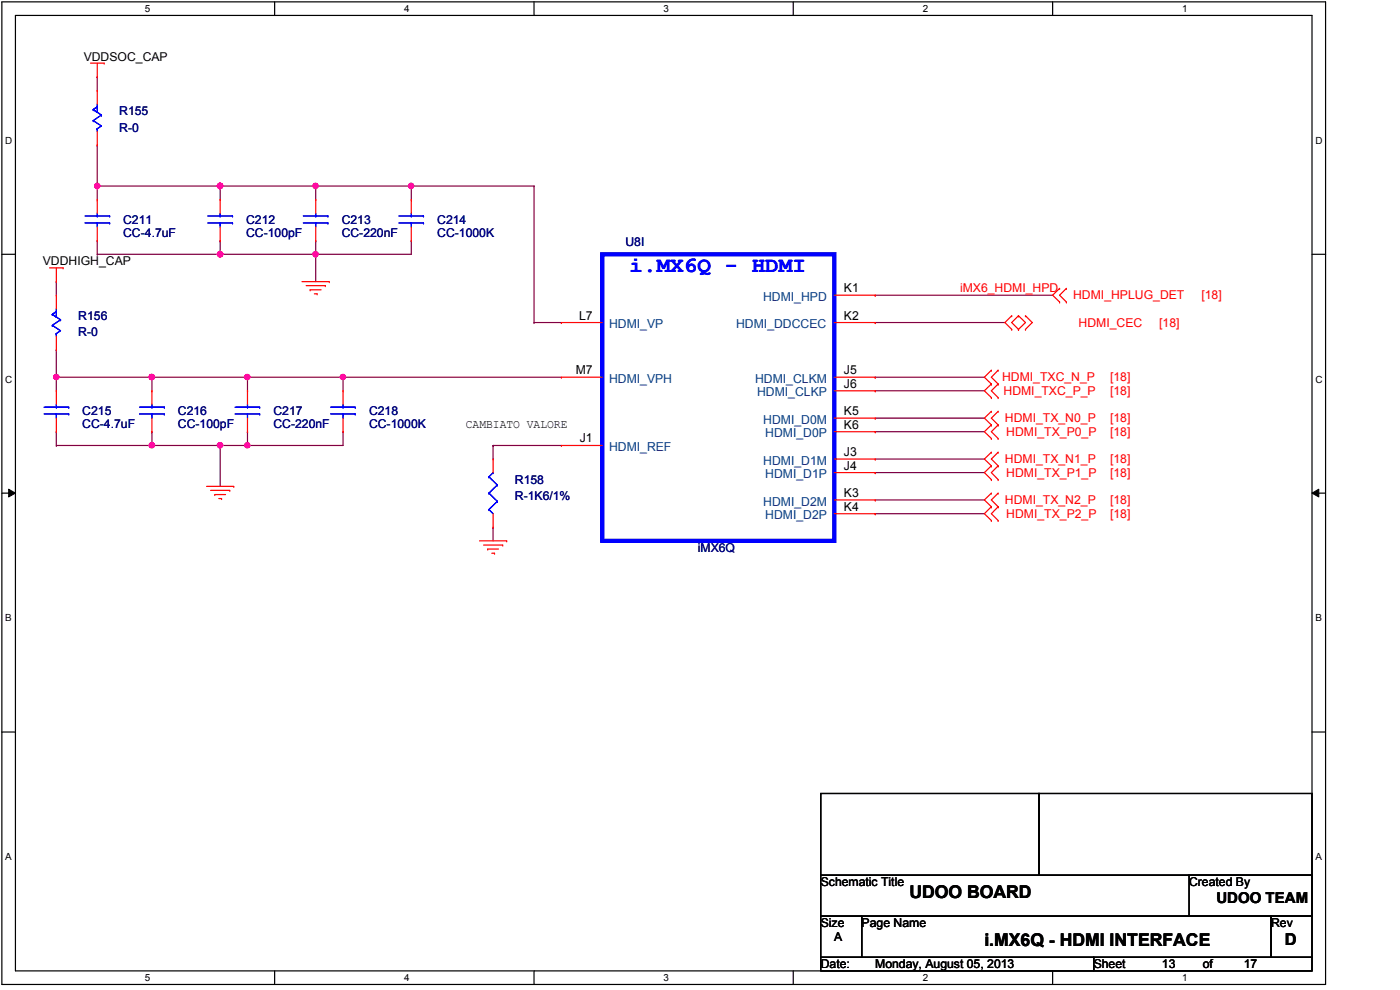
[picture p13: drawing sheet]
<svg xmlns="http://www.w3.org/2000/svg" width="297mm" height="210mm" viewBox="0 0 297 210" stroke-linecap="round" stroke-linejoin="round" font-family="sans-serif">
<defs><g id="words">
<text font-size="4.6" fill="#00f" x="133.6" y="57.8">i.MX6Q - HDMI</text>
<g font-size="3.7">
<text x="192.9" y="190.6">UDOO BOARD</text>
<text x="208.8" y="200.7">i.MX6Q - HDMI INTERFACE</text>
</g>
<text font-size="3.5" x="272.5" y="200.5">D</text>
<text font-size="3.2" x="258.1" y="191.6">UDOO TEAM</text>
<g font-size="2.6">
<text x="17.8" y="12.8">VDDSOC_CAP</text>
<text x="9.1" y="56.3">VDDHIGH_CAP</text>
<text x="179" y="62">K1</text>
<text x="122.9" y="67.8">L7</text>
<text x="179" y="67.8">K2</text>
<text x="122.1" y="79.4">M7</text>
<text x="179" y="79.4">J5</text>
<text x="179" y="82.3">J6</text>
<text x="179" y="88.1">K5</text>
<text x="98.8" y="90.8">CAMBIATO VALORE</text>
<text x="123" y="93.9">J1</text>
<text x="179" y="90.9">K6</text>
<text x="179" y="96.7">J3</text>
<text x="179" y="99.6">J4</text>
<text x="179" y="105.4">K3</text>
<text x="179" y="108.3">K4</text>
<text x="174.1" y="188">Schematic Title</text>
<text x="252.3" y="188">Created By</text>
<text x="174.1" y="196.7">Size</text>
<text x="182.8" y="196.7">Page Name</text>
<text x="269.7" y="196.7">Rev</text>
<text x="177" y="199.6">A</text>
<text x="174.1" y="205.4">Date:</text>
<text x="185.7" y="205.4">Monday, August 05, 2013</text>
<text x="232" y="205.4">Sheet</text>
<text x="246.5" y="205.4">13</text>
<text x="255.2" y="205.4">of</text>
<text x="263.9" y="205.4">17</text>
</g>
<g font-size="2.6" fill="#000080">
<text x="25.3" y="24.4">R155</text>
<text x="25.3" y="27.9">R-0</text>
<text x="26.1" y="47.6">C211</text>
<text x="52.2" y="47.6">C212</text>
<text x="72.5" y="47.6">C213</text>
<text x="92.8" y="47.6">C214</text>
<text x="26.1" y="50.2">CC-4.7uF</text>
<text x="52.2" y="50.2">CC-100pF</text>
<text x="72.5" y="50.2">CC-220nF</text>
<text x="92.8" y="50.2">CC-1000K</text>
<text x="132.7" y="52.2">U8I</text>
<text x="16.6" y="67.9">R156</text>
<text x="16.6" y="71.3">R-0</text>
<text x="17.5" y="88.1">C215</text>
<text x="37.7" y="88.1">C216</text>
<text x="58" y="88.1">C217</text>
<text x="78.3" y="88.1">C218</text>
<text x="17.5" y="90.7">CC-4.7uF</text>
<text x="37.7" y="90.7">CC-100pF</text>
<text x="58" y="90.7">CC-220nF</text>
<text x="78.3" y="90.7">CC-1000K</text>
<text x="109.2" y="102.6">R158</text>
<text x="109.2" y="106.1">R-1K6/1%</text>
<text x="148" y="117.1">iMX6Q</text>
</g>
<g font-size="2.6" fill="#004080">
<text x="161.9" y="63.8">HDMI_HPD</text>
<text x="129.2" y="69.6">HDMI_VP</text>
<text x="156.2" y="69.6">HDMI_DDCCEC</text>
<text x="129.2" y="81.2">HDMI_VPH</text>
<text x="160.2" y="81.2">HDMI_CLKM</text>
<text x="160.6" y="84.1">HDMI_CLKP</text>
<text x="161.9" y="89.9">HDMI_D0M</text>
<text x="129.2" y="95.7">HDMI_REF</text>
<text x="162.3" y="92.8">HDMI_D0P</text>
<text x="161.9" y="98.6">HDMI_D1M</text>
<text x="162.3" y="101.4">HDMI_D1P</text>
<text x="161.9" y="107.2">HDMI_D2M</text>
<text x="162.3" y="110.2">HDMI_D2P</text>
</g>
<g font-size="2.6" fill="#f00">
<text x="203.7" y="62">iMX6_HDMI_HPD</text>
<text x="227.7" y="63.5">HDMI_HPLUG_DET</text>
<text x="254.9" y="63.5">[18]</text>
<text x="228.8" y="69.3">HDMI_CEC</text>
<text x="245.9" y="69.3">[18]</text>
<text x="212.6" y="80.9">HDMI_TXC_N_P</text>
<text x="212.9" y="83.8">HDMI_TXC_P_P</text>
<text x="235.5" y="80.9">[18]</text>
<text x="235.5" y="83.8">[18]</text>
<text x="213.2" y="89.6">HDMI_TX_N0_P</text>
<text x="235.5" y="89.6">[18]</text>
<text x="213.5" y="92.5">HDMI_TX_P0_P</text>
<text x="235.5" y="92.5">[18]</text>
<text x="213.2" y="98.3">HDMI_TX_N1_P</text>
<text x="213.5" y="101.1">HDMI_TX_P1_P</text>
<text x="235.5" y="98.3">[18]</text>
<text x="235.5" y="101.1">[18]</text>
<text x="213.2" y="106.9">HDMI_TX_N2_P</text>
<text x="235.5" y="106.9">[18]</text>
<text x="213.5" y="109.8">HDMI_TX_P2_P</text>
<text x="235.5" y="109.8">[18]</text>
</g>
<g font-size="2.1">
<text x="30.7" y="2.6">5</text>
<text x="85.7" y="2.6">4</text>
<text x="140.8" y="2.6">3</text>
<text x="195.7" y="2.6">2</text>
<text x="250.8" y="2.6">1</text>
<text x="1.1" y="30.5">D</text>
<text x="279.1" y="30.5">D</text>
<text x="1.1" y="81.2">C</text>
<text x="279.1" y="81.2">C</text>
<text x="1.1" y="131.8">B</text>
<text x="279.1" y="131.8">B</text>
<text x="1.1" y="182.5">A</text>
<text x="279.1" y="182.5">A</text>
<text x="30.7" y="208.2">5</text>
<text x="85.7" y="208.2">4</text>
<text x="140.8" y="208.2">3</text>
<text x="195.7" y="208.2">2</text>
<text x="250.8" y="208.2">1</text>
</g>
</g></defs>
<path d="M.4 .4h280.8v208.4h-280.8zM3.3 3.3h275v202.6h-275z" fill="none" stroke="#000" stroke-width=".25"/>
<g fill="#fff">
<path d="M30.7 .7h1.2v2.3h-1.2z"/>
<path d="M30.7 206.2h1.2v2.4h-1.2z"/>
</g>
<path d="M58.3 .4v2.9M58.3 205.9v2.9" fill="none" stroke="#000" stroke-width=".25"/>
<g fill="#fff">
<path d="M85.7 .7h1.2v2.3h-1.2z"/>
<path d="M85.7 206.2h1.2v2.4h-1.2z"/>
</g>
<path d="M113.3 .4v2.9M113.3 205.9v2.9" fill="none" stroke="#000" stroke-width=".25"/>
<g fill="#fff">
<path d="M140.8 .7h1.1v2.3h-1.1z"/>
<path d="M140.8 206.2h1.1v2.4h-1.1z"/>
</g>
<path d="M168.3 .4v2.9M168.3 205.9v2.9" fill="none" stroke="#000" stroke-width=".25"/>
<g fill="#fff">
<path d="M195.7 .7h1.2v2.3h-1.2z"/>
<path d="M195.7 206.2h1.2v2.4h-1.2z"/>
</g>
<path d="M223.3 .4v2.9M223.3 205.9v2.9" fill="none" stroke="#000" stroke-width=".25"/>
<g fill="#fff">
<path d="M250.8 .7h1.1v2.3h-1.1z"/>
<path d="M250.8 206.2h1.1v2.4h-1.1z"/>
<path d="M1.1 28.6h1.5v2.3h-1.5z"/>
<path d="M279.1 28.6h1.4v2.3h-1.4z"/>
<path d="M1.1 79.3h1.5v2.3h-1.5z"/>
<path d="M279.1 79.3h1.4v2.3h-1.4z"/>
</g>
<path d="M.4 53.9h2.9M278.3 53.9h2.9" fill="none" stroke="#000" stroke-width=".25"/>
<g fill="#fff">
<path d="M1.1 129.9h1.4v2.4h-1.4z"/>
<path d="M279.1 129.9h1.3v2.4h-1.3z"/>
</g>
<path d="M.4 104.6h2.9M278.3 104.6h2.9" fill="none" stroke="#000" stroke-width=".25"/>
<path d="M1.8 103.8l1.5 .8-1.5 .8zM278.3 104.6l1.5-.8v1.6z" fill="#000"/>
<path d="M1.8 103.8l1.5 .8-1.5 .8zM278.3 104.6l1.5-.8v1.6z" fill="none" stroke="#000" stroke-width=".21"/>
<g fill="#fff">
<path d="M1.1 180.6h1.4v2.3h-1.4z"/>
<path d="M279.1 180.6h1.3v2.3h-1.3z"/>
</g>
<path d="M.4 155.3h2.9M278.3 155.3h2.9" fill="none" stroke="#000" stroke-width=".25"/>
<path d="M12 80h.1M12 80v2.9M52.5 91.6h.1M52.5 91.6v2.9" fill="none" stroke="#800040" stroke-width=".25"/>
<circle cx="52.5" cy="94.4" r=".56" fill="#f0f"/>
<circle cx="52.5" cy="94.4" r=".56" fill="none" stroke="#f0f" stroke-width=".25"/>
<g fill="none" stroke="#800040" stroke-width=".25">
<path d="M20.6 39.5h.1M20.6 39.5v2.8M67 39.5h.1M67 39.5h20.3M20.6 51.1h.1M20.6 51.1v2.8M185.7 68.4h.1M185.7 68.4h27.5M52.5 94.5h.1M52.5 94.5h20.3M104.6 94.5h.1M104.6 94.5h14.5"/>
<path d="M104.6 94.5v2.9M185.7 91.6h.1M185.7 91.6h23.1"/>
</g>
<circle cx="87.2" cy="39.4" r=".56" fill="#f0f"/>
<circle cx="87.2" cy="39.4" r=".56" fill="none" stroke="#f0f" stroke-width=".25"/>
<circle cx="66.9" cy="39.4" r=".56" fill="#f0f"/>
<circle cx="66.9" cy="39.4" r=".56" fill="none" stroke="#f0f" stroke-width=".25"/>
<path d="M20.6 39.5h.1M20.6 39.5h26.1" fill="none" stroke="#800040" stroke-width=".25"/>
<circle cx="46.7" cy="39.4" r=".57" fill="#f0f"/>
<circle cx="46.7" cy="39.4" r=".57" fill="none" stroke="#f0f" stroke-width=".25"/>
<circle cx="20.6" cy="39.4" r=".56" fill="#f0f"/>
<circle cx="20.6" cy="39.4" r=".56" fill="none" stroke="#f0f" stroke-width=".25"/>
<path d="M87.3 39.5h.1M87.3 39.5v2.8M12 80h.1M12 80h20.2" fill="none" stroke="#800040" stroke-width=".25"/>
<circle cx="32.2" cy="80" r=".56" fill="#f0f"/>
<circle cx="32.2" cy="80" r=".56" fill="none" stroke="#f0f" stroke-width=".25"/>
<circle cx="11.9" cy="80" r=".56" fill="#f0f"/>
<circle cx="11.9" cy="80" r=".56" fill="none" stroke="#f0f" stroke-width=".25"/>
<g fill="none" stroke="#800040" stroke-width=".25">
<path d="M46.7 39.5h.1M46.7 39.5v2.8M46.7 39.5h20.3M20.6 53.9h.1M20.6 53.9h26.1M87.3 51.1h.1M87.3 51.1v2.8M46.7 94.5h.1M46.7 94.5v8.7M72.8 80h.1M72.8 80v2.9M185.7 97.4h.1"/>
<path d="M185.7 97.4h23.1M104.6 111.8h.1M104.6 111.8v2.9"/>
</g>
<circle cx="46.7" cy="39.4" r=".57" fill="#f0f"/>
<circle cx="46.7" cy="39.4" r=".57" fill="none" stroke="#f0f" stroke-width=".25"/>
<path d="M87.3 39.5h.1M87.3 39.5h26M46.7 51.1h.1M46.7 51.1v2.8M52.5 80h.1M52.5 80v2.9" fill="none" stroke="#800040" stroke-width=".25"/>
<circle cx="46.7" cy="53.9" r=".57" fill="#f0f"/>
<circle cx="46.7" cy="53.9" r=".57" fill="none" stroke="#f0f" stroke-width=".25"/>
<path d="M52.5 80h.1M52.5 80h20.3" fill="none" stroke="#800040" stroke-width=".25"/>
<circle cx="52.5" cy="80" r=".56" fill="#f0f"/>
<circle cx="52.5" cy="80" r=".56" fill="none" stroke="#f0f" stroke-width=".25"/>
<path d="M67 39.5h.1M67 39.5v2.8M46.7 94.5h.1M46.7 94.5h5.8M185.7 100.3h.1M185.7 100.3h23.1" fill="none" stroke="#800040" stroke-width=".25"/>
<circle cx="46.7" cy="94.5" r=".56" fill="#f0f"/>
<circle cx="46.7" cy="94.5" r=".56" fill="none" stroke="#f0f" stroke-width=".25"/>
<path d="M32.2 80h.1M32.2 80h20.3" fill="none" stroke="#800040" stroke-width=".25"/>
<circle cx="32.2" cy="80" r=".56" fill="#f0f"/>
<circle cx="32.2" cy="80" r=".56" fill="none" stroke="#f0f" stroke-width=".25"/>
<path d="M20.6 16.3h.1M20.6 16.3v2.9M20.6 30.8h.1M20.6 30.8v8.7M113.3 39.5h.1M113.3 39.5v28.9M67 51.1h.1M67 51.1v2.8M113.3 68.4h.1M113.3 68.4h5.8M32.2 80h.1M32.2 80v2.9" fill="none" stroke="#800040" stroke-width=".25"/>
<circle cx="66.9" cy="53.9" r=".56" fill="#f0f"/>
<circle cx="66.9" cy="53.9" r=".56" fill="none" stroke="#f0f" stroke-width=".25"/>
<g fill="none" stroke="#800040" stroke-width=".25">
<path d="M12 59.7h.1M12 59.7v2.9M67 53.9h.1M67 53.9v5.8M12 91.6h.1M12 94.5h.1M12 91.6v2.9M12 94.5h20.2M72.8 91.6h.1M72.8 80h.1M72.8 80h46.3M72.8 91.6v2.9"/>
<path d="M185.7 80h.1M185.7 80h23.1M185.7 106.1h.1M185.7 109h.1M185.7 106.1h23.1M185.7 109h23.1"/>
</g>
<circle cx="72.7" cy="80" r=".56" fill="#f0f"/>
<circle cx="72.7" cy="80" r=".56" fill="none" stroke="#f0f" stroke-width=".25"/>
<path d="M46.7 53.9h.1M46.7 53.9h20.3M185.7 62.6h.1M185.7 62.6h37.6M185.7 82.9h.1M185.7 82.9h23.1" fill="none" stroke="#800040" stroke-width=".25"/>
<circle cx="46.7" cy="53.9" r=".57" fill="#f0f"/>
<circle cx="46.7" cy="53.9" r=".57" fill="none" stroke="#f0f" stroke-width=".25"/>
<path d="M67 53.9h.1M67 53.9h20.3M12 74.2h.1M12 74.2v5.8M32.2 91.6h.1M32.2 94.5h.1M32.2 91.6v2.9M32.2 94.5h14.5" fill="none" stroke="#800040" stroke-width=".25"/>
<circle cx="32.2" cy="94.5" r=".56" fill="#f0f"/>
<circle cx="32.2" cy="94.5" r=".56" fill="none" stroke="#f0f" stroke-width=".25"/>
<path d="M185.7 88.7h.1M185.7 88.7h23.1" fill="none" stroke="#800040" stroke-width=".25"/>
<g fill="none" stroke="#f00" stroke-width=".25">
<path d="M19.2 13.4h2.9M20.6 16.3h.1M20.6 19.2h.1M20.6 13.4v2.9M20.6 19.2v2.9M22.1 13.4h.1M20.6 30.8h.1M20.6 27.9v2.9M10.5 56.8h2.9M12 59.7h.1M12 56.8v2.9M13.4 56.8h.1"/>
<path d="M20.6 42.3h.1M20.6 51.1h.1M20.6 42.3v3M20.6 48.1v3M46.7 42.3h.1M46.7 51.1h.1M46.7 42.3v3M46.7 48.1v3M64.1 59.7h5.8M67 42.3h.1M67 51.1h.1M67 42.3v3"/>
<path d="M67 48.1v3M69.9 59.7h.1M87.3 42.3h.1M87.3 51.1h.1M87.3 42.3v3M87.3 48.1v3M12 62.6h.1M12 74.2h.1M12 62.6v2.9M12 71.3v2.9M64.9 60.6h4.1M65.8 61.5h.1"/>
<path d="M65.8 61.5h2.3M66.7 62.3h.6M67.3 62.3h.1M69 60.6h.1M119.1 68.4h.1M119.1 68.4h8.7M177 62.6h8.7M177 68.4h8.7M185.7 62.6h.1M185.7 68.4h.1M210.3 78.5h.1M210.3 78.5l-1.5 1.5 1.5 1.5"/>
<path d="M211.7 78.5h.1M211.7 78.5l-1.4 1.5 1.4 1.5M214.6 67h.1M214.6 69.9h.1M214.6 67l-1.4 1.4 1.4 1.5M216.1 69.9h.1M216.1 67h.1M216.1 67l-1.5 1.4 1.5 1.5M216.1 67l1.4 1.4-1.4 1.5M217.5 67h.1M217.5 69.9h.1M217.5 67l1.5 1.4-1.5 1.5"/>
<path d="M224.8 61.2h.1M224.8 64.1h.1M224.8 61.2l-1.5 1.4 1.5 1.5M226.2 64.1h.1M226.2 61.2h.1M226.2 61.2l-1.4 1.4 1.4 1.5M12 82.9h.1M12 91.6h.1M12 82.9v2.9M12 88.7v2.9M32.2 82.9h.1M32.2 91.6h.1"/>
<path d="M32.2 82.9v2.9M32.2 88.7v2.9M52.5 82.9h.1M52.5 91.6h.1M52.5 82.9v2.9M52.5 88.7v2.9M72.8 82.9h.1M72.8 91.6h.1M72.8 82.9v2.9M72.8 88.7v2.9M104.6 97.4h.1M104.6 97.4v2.9"/>
<path d="M119.1 80h.1M119.1 94.5h.1M119.1 80h8.7M119.1 94.5h8.7M177 80h8.7M177 82.9h8.7M177 88.7h8.7M177 91.6h8.7M177 97.4h8.7M185.7 80h.1M185.7 82.9h.1M185.7 88.7h.1"/>
<path d="M185.7 91.6h.1M185.7 97.4h.1M210.3 98.8h.1M210.3 95.9h.1M210.3 90.1h.1M210.3 93h.1M210.3 87.3h.1M210.3 81.5h.1M210.3 84.3h.1M210.3 98.8l-1.5 1.5 1.5 1.4M210.3 95.9l-1.5 1.5 1.5 1.4M210.3 90.1l-1.5 1.5 1.5 1.4"/>
<path d="M210.3 87.3l-1.5 1.4 1.5 1.4M210.3 81.5l-1.5 1.4 1.5 1.4M211.7 98.8h.1M211.7 95.9h.1M211.7 93h.1M211.7 90.1h.1M211.7 87.3h.1M211.7 84.3h.1M211.7 81.5h.1M211.7 98.8l-1.4 1.5 1.4 1.4M211.7 95.9l-1.4 1.5 1.4 1.4M211.7 90.1l-1.4 1.5 1.4 1.4"/>
<path d="M211.7 87.3l-1.4 1.4 1.4 1.4M211.7 81.5l-1.4 1.4 1.4 1.4M43.8 103.2h5.8M44.7 104h4M45.6 104.9h.1M45.6 104.9h2.2M46.4 105.8h.6M47 105.8h.1M48.7 104h.1M49.6 103.2h.1M101.7 114.7h5.8M102.6 115.6h4"/>
<path d="M103.5 116.5h.1M103.5 116.5h2.3M104.3 117.4h.6M104.6 111.8h.1M104.6 109v2.8M104.9 117.4h.1M106.6 115.6h.1M107.5 114.7h.1M177 100.3h8.7M177 106.1h8.7M177 109h8.7M185.7 100.3h.1"/>
<path d="M185.7 106.1h.1M185.7 109h.1M210.3 107.5h.1M210.3 110.4h.1M210.3 104.6h.1M210.3 101.7h.1M210.3 107.5l-1.5 1.5 1.5 1.4M210.3 104.6l-1.5 1.5 1.5 1.4M211.7 110.4h.1M211.7 107.5h.1M211.7 104.6h.1M211.7 101.7h.1"/>
<path d="M211.7 107.5l-1.4 1.5 1.4 1.4M211.7 104.6l-1.4 1.5 1.4 1.4"/>
</g>
<path d="M174.1 168.3h46.3v17.4h-46.3zM220.4 168.3h57.9v17.4h-57.9zM174.1 185.7h104.2v8.7h-104.2zM174.1 194.4h8.7v8.7h-8.7zM182.8 194.4h86.9v8.7h-86.9zM252.3 185.7h26v8.7h-26zM269.7 194.4h8.6v8.7h-8.6zM174.1 203.1h57.9v2.8h-57.9zM232 203.1h46.3v2.8h-46.3z" fill="none" stroke="#000" stroke-width=".25"/>
<g fill="none" stroke="#00f" stroke-width=".25">
<path d="M19.8 23.3l.8-.6v1.1zM19.8 23.3h.1M19.8 25.6h.1M19.8 25.6l1.7 1.1-.9 .6M19.8 23.3l1.7 1.1M20.6 27.3h.1M20.6 22.7h.1M20.6 22.1v.6M20.6 27.3v.6M20.6 22.7l-.8 .6M21.5 24.4h.1M21.5 24.4l-1.7 1.2"/>
<path d="M18 47.3h5.3M18 45.8h5.3M20.6 45.8h.1M20.6 47.3h.1M20.6 45.3v.5M20.6 47.3v.8M23.3 47.3h.1M23.3 45.8h.1M44.1 47.3h5.2M44.1 45.8h5.2M46.7 45.8h.1M46.7 47.3h.1"/>
<path d="M46.7 45.3v.5M46.7 47.3v.8M49.3 47.3h.1M49.3 45.8h.1M64.4 47.3h5.2M64.4 45.8h5.2M67 45.8h.1M67 47.3h.1M67 45.3v.5M67 47.3v.8M69.6 47.3h.1M69.6 45.8h.1"/>
<path d="M84.6 47.3h5.2M84.6 45.8h5.2M87.3 45.8h.1M87.3 47.3h.1M87.3 45.3v.5M87.3 47.3v.8M89.8 47.3h.1M89.8 45.8h.1M11.1 66.7l.9-.6v1.2zM11.1 66.7h.1M11.1 69h.1M11.1 69l1.7 1.2-.8 .5"/>
<path d="M11.1 66.7l1.7 1.1M12 70.7h.1M12 66.1h.1M12 65.5v.6M12 70.7v.6M12 66.1l-.9 .6M12.8 67.8h.1M12.8 67.8l-1.7 1.2M9.4 87.8h5.2M9.4 86.4h5.2M12 86.4h.1M12 87.8h.1"/>
<path d="M12 85.8v.6M12 87.8v.9M14.6 87.8h.1M14.6 86.4h.1M29.6 87.8h5.3M29.6 86.4h5.3M32.2 86.4h.1M32.2 87.8h.1M32.2 85.8v.6M32.2 87.8v.9M34.9 87.8h.1M34.9 86.4h.1"/>
<path d="M49.9 87.8h5.2M49.9 86.4h5.2M52.5 86.4h.1M52.5 87.8h.1M52.5 85.8v.6M52.5 87.8v.9M55.1 87.8h.1M55.1 86.4h.1M70.2 87.8h5.2M70.2 86.4h5.2M72.8 86.4h.1M72.8 87.8h.1"/>
<path d="M72.8 85.8v.6M72.8 87.8v.9M75.4 87.8h.1M75.4 86.4h.1M103.7 101.1h.1M103.7 104.6h.1M103.7 108.1h.1M103.7 101.1l1.8 1.8M103.7 104.6l1.8 1.7M103.7 108.1l.9 .9M104.6 100.3h.1M104.6 100.3l-.9 .8"/>
<path d="M105.5 106.3h.1M105.5 102.9h.1M105.5 106.3l-1.8 1.8M105.5 102.9l-1.8 1.7"/>
</g>
<path d="M127.8 53.9h49.2v60.8h-49.2z" fill="none" stroke="#00f" stroke-width=".85"/>
<circle cx="52.5" cy="94.4" r=".56" fill="#f0f"/>
<circle cx="52.5" cy="94.4" r=".56" fill="none" stroke="#f0f" stroke-width=".25"/>
<circle cx="87.2" cy="39.4" r=".56" fill="#f0f"/>
<circle cx="87.2" cy="39.4" r=".56" fill="none" stroke="#f0f" stroke-width=".25"/>
<circle cx="66.9" cy="39.4" r=".56" fill="#f0f"/>
<circle cx="66.9" cy="39.4" r=".56" fill="none" stroke="#f0f" stroke-width=".25"/>
<circle cx="46.7" cy="39.4" r=".57" fill="#f0f"/>
<circle cx="46.7" cy="39.4" r=".57" fill="none" stroke="#f0f" stroke-width=".25"/>
<circle cx="20.6" cy="39.4" r=".56" fill="#f0f"/>
<circle cx="20.6" cy="39.4" r=".56" fill="none" stroke="#f0f" stroke-width=".25"/>
<circle cx="32.2" cy="80" r=".56" fill="#f0f"/>
<circle cx="32.2" cy="80" r=".56" fill="none" stroke="#f0f" stroke-width=".25"/>
<circle cx="11.9" cy="80" r=".56" fill="#f0f"/>
<circle cx="11.9" cy="80" r=".56" fill="none" stroke="#f0f" stroke-width=".25"/>
<circle cx="46.7" cy="39.4" r=".57" fill="#f0f"/>
<circle cx="46.7" cy="39.4" r=".57" fill="none" stroke="#f0f" stroke-width=".25"/>
<circle cx="46.7" cy="53.9" r=".57" fill="#f0f"/>
<circle cx="46.7" cy="53.9" r=".57" fill="none" stroke="#f0f" stroke-width=".25"/>
<circle cx="52.5" cy="80" r=".56" fill="#f0f"/>
<circle cx="52.5" cy="80" r=".56" fill="none" stroke="#f0f" stroke-width=".25"/>
<circle cx="46.7" cy="94.5" r=".56" fill="#f0f"/>
<circle cx="46.7" cy="94.5" r=".56" fill="none" stroke="#f0f" stroke-width=".25"/>
<circle cx="32.2" cy="80" r=".56" fill="#f0f"/>
<circle cx="32.2" cy="80" r=".56" fill="none" stroke="#f0f" stroke-width=".25"/>
<circle cx="66.9" cy="53.9" r=".56" fill="#f0f"/>
<circle cx="66.9" cy="53.9" r=".56" fill="none" stroke="#f0f" stroke-width=".25"/>
<circle cx="72.7" cy="80" r=".56" fill="#f0f"/>
<circle cx="72.7" cy="80" r=".56" fill="none" stroke="#f0f" stroke-width=".25"/>
<circle cx="46.7" cy="53.9" r=".57" fill="#f0f"/>
<circle cx="46.7" cy="53.9" r=".57" fill="none" stroke="#f0f" stroke-width=".25"/>
<circle cx="32.2" cy="94.5" r=".56" fill="#f0f"/>
<circle cx="32.2" cy="94.5" r=".56" fill="none" stroke="#f0f" stroke-width=".25"/>
<use href="#words"/>
</svg>
